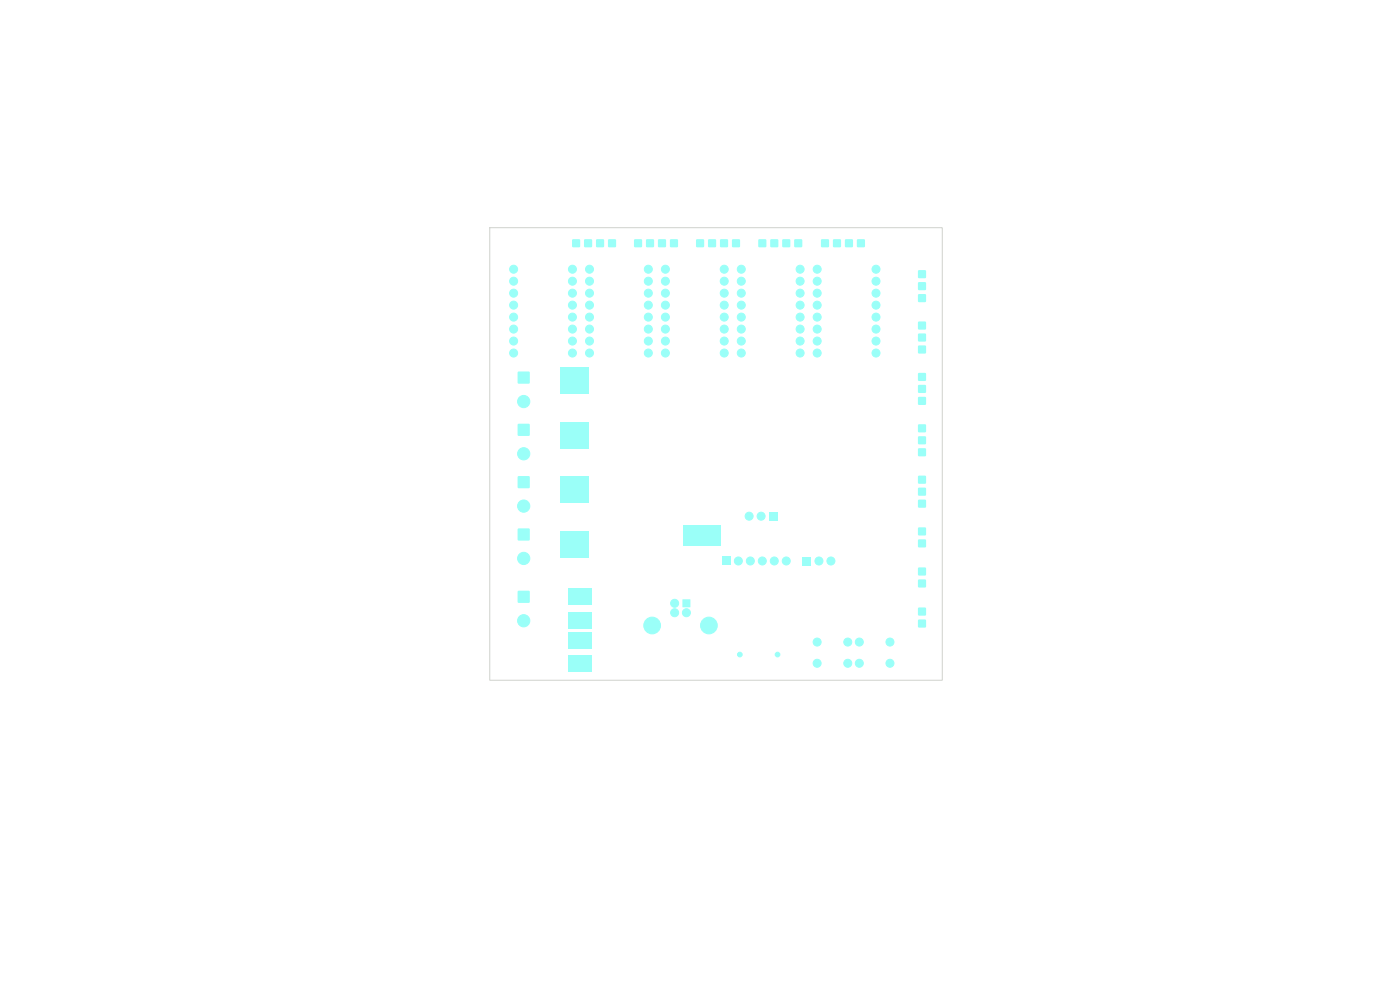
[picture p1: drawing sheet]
<svg xmlns="http://www.w3.org/2000/svg" width="297mm" height="210mm" viewBox="0 0 297 210" stroke-linecap="round" stroke-linejoin="round" font-family="sans-serif">
<path d="M109.9 78.9h2.4v2.4h-2.4z" fill="#9afff8"/>
<circle cx="111.1" cy="85.2" r="1.3" fill="#9afff8" stroke="#9afff8" stroke-width=".21"/>
<g fill="#9afff8">
<path d="M118.9 77.9h6.1v5.6h-6.1z"/>
<path d="M194.8 62.4h1.6v1.6h-1.6z"/>
<path d="M194.8 59.9h1.6v1.6h-1.6z"/>
<path d="M194.8 57.4h1.6v1.6h-1.6z"/>
<path d="M142.2 50.8h1.6v1.6h-1.6z"/>
<path d="M139.6 50.8h1.6v1.6h-1.6z"/>
<path d="M137.1 50.8h1.6v1.6h-1.6z"/>
<path d="M134.6 50.8h1.6v1.6h-1.6z"/>
<path d="M118.8 112.7h6.2v5.6h-6.2z"/>
<path d="M194.8 95.1h1.6v1.6h-1.6z"/>
<path d="M194.8 92.6h1.6v1.6h-1.6z"/>
<path d="M194.8 90.1h1.6v1.6h-1.6z"/>
<path d="M144.8 127.2h1.6v1.6h-1.6z"/>
</g>
<g fill="#9afff8" stroke="#9afff8" stroke-width=".21">
<circle cx="143.1" cy="128" r=".85"/>
<circle cx="143.1" cy="130" r=".85"/>
<circle cx="145.6" cy="130" r=".85"/>
<circle cx="138.3" cy="132.7" r="1.77"/>
<circle cx="150.4" cy="132.7" r="1.77"/>
</g>
<path d="M109.9 90h2.4v2.4h-2.4z" fill="#9afff8"/>
<circle cx="111.1" cy="96.3" r="1.3" fill="#9afff8" stroke="#9afff8" stroke-width=".21"/>
<g fill="#9afff8">
<path d="M194.8 131.5h1.6v1.6h-1.6z"/>
<path d="M194.8 128.9h1.6v1.6h-1.6z"/>
<path d="M194.8 73.3h1.6v1.6h-1.6z"/>
<path d="M194.8 70.8h1.6v1.6h-1.6z"/>
<path d="M194.8 68.3h1.6v1.6h-1.6z"/>
<path d="M168.5 50.8h1.6v1.6h-1.6z"/>
<path d="M166 50.8h1.6v1.6h-1.6z"/>
<path d="M163.5 50.8h1.6v1.6h-1.6z"/>
<path d="M160.9 50.8h1.6v1.6h-1.6z"/>
<path d="M118.8 89.5h6.2v5.6h-6.2z"/>
<path d="M129 50.8h1.6v1.6h-1.6z"/>
<path d="M126.5 50.8h1.6v1.6h-1.6z"/>
<path d="M124 50.8h1.6v1.6h-1.6z"/>
<path d="M121.4 50.8h1.6v1.6h-1.6z"/>
<path d="M194.8 84.2h1.6v1.6h-1.6z"/>
<path d="M194.8 81.7h1.6v1.6h-1.6z"/>
<path d="M194.8 79.2h1.6v1.6h-1.6z"/>
<path d="M194.8 123h1.6v1.6h-1.6z"/>
<path d="M194.8 120.4h1.6v1.6h-1.6z"/>
<path d="M153.2 118.2h1.7v1.7h-1.7z"/>
</g>
<g fill="#9afff8" stroke="#9afff8" stroke-width=".21">
<circle cx="156.6" cy="119" r=".85"/>
<circle cx="159.2" cy="119" r=".85"/>
<circle cx="161.7" cy="119" r=".85"/>
<circle cx="164.3" cy="119" r=".85"/>
<circle cx="166.8" cy="119" r=".85"/>
</g>
<path d="M109.9 125.4h2.4v2.4h-2.4z" fill="#9afff8"/>
<circle cx="111.1" cy="131.7" r="1.3" fill="#9afff8" stroke="#9afff8" stroke-width=".21"/>
<g fill="#9afff8">
<path d="M194.8 106h1.6v1.6h-1.6z"/>
<path d="M194.8 103.5h1.6v1.6h-1.6z"/>
<path d="M194.8 101h1.6v1.6h-1.6z"/>
</g>
<g fill="#9afff8" stroke="#9afff8" stroke-width=".21">
<circle cx="173.4" cy="57.1" r=".85"/>
<circle cx="173.4" cy="59.6" r=".85"/>
<circle cx="173.4" cy="62.2" r=".85"/>
<circle cx="173.4" cy="64.7" r=".85"/>
<circle cx="173.4" cy="67.3" r=".85"/>
<circle cx="173.4" cy="69.8" r=".85"/>
<circle cx="173.4" cy="72.3" r=".85"/>
<circle cx="173.4" cy="74.9" r=".85"/>
<circle cx="185.8" cy="74.9" r=".85"/>
<circle cx="185.8" cy="72.3" r=".85"/>
<circle cx="185.8" cy="69.8" r=".85"/>
<circle cx="185.8" cy="67.3" r=".85"/>
<circle cx="185.8" cy="64.7" r=".85"/>
<circle cx="185.8" cy="62.2" r=".85"/>
<circle cx="185.8" cy="59.6" r=".85"/>
<circle cx="185.8" cy="57.1" r=".85"/>
</g>
<g fill="#9afff8">
<path d="M194.8 114.5h1.6v1.6h-1.6z"/>
<path d="M194.8 111.9h1.6v1.6h-1.6z"/>
</g>
<g fill="#9afff8" stroke="#9afff8" stroke-width=".21">
<circle cx="125.1" cy="57.1" r=".85"/>
<circle cx="125.1" cy="59.6" r=".85"/>
<circle cx="125.1" cy="62.2" r=".85"/>
<circle cx="125.1" cy="64.7" r=".85"/>
<circle cx="125.1" cy="67.3" r=".85"/>
<circle cx="125.1" cy="69.8" r=".85"/>
<circle cx="125.1" cy="72.3" r=".85"/>
<circle cx="125.1" cy="74.9" r=".85"/>
<circle cx="137.5" cy="74.9" r=".85"/>
<circle cx="137.5" cy="72.3" r=".85"/>
<circle cx="137.5" cy="69.8" r=".85"/>
<circle cx="137.5" cy="67.3" r=".85"/>
<circle cx="137.5" cy="64.7" r=".85"/>
<circle cx="137.5" cy="62.2" r=".85"/>
<circle cx="137.5" cy="59.6" r=".85"/>
<circle cx="137.5" cy="57.1" r=".85"/>
</g>
<g fill="#9afff8">
<path d="M181.8 50.8h1.6v1.6h-1.6z"/>
<path d="M179.3 50.8h1.6v1.6h-1.6z"/>
<path d="M176.8 50.8h1.6v1.6h-1.6z"/>
<path d="M174.2 50.8h1.6v1.6h-1.6z"/>
</g>
<g fill="#9afff8" stroke="#9afff8" stroke-width=".21">
<circle cx="157.3" cy="57.1" r=".85"/>
<circle cx="157.3" cy="59.6" r=".85"/>
<circle cx="157.3" cy="62.2" r=".85"/>
<circle cx="157.3" cy="64.7" r=".85"/>
<circle cx="157.3" cy="67.3" r=".85"/>
<circle cx="157.3" cy="69.8" r=".85"/>
<circle cx="157.3" cy="72.3" r=".85"/>
<circle cx="157.3" cy="74.9" r=".85"/>
<circle cx="169.7" cy="74.9" r=".85"/>
<circle cx="169.7" cy="72.3" r=".85"/>
<circle cx="169.7" cy="69.8" r=".85"/>
<circle cx="169.7" cy="67.3" r=".85"/>
<circle cx="169.7" cy="64.7" r=".85"/>
<circle cx="169.7" cy="62.2" r=".85"/>
<circle cx="169.7" cy="59.6" r=".85"/>
<circle cx="169.7" cy="57.1" r=".85"/>
</g>
<path d="M109.9 112.2h2.4v2.4h-2.4z" fill="#9afff8"/>
<g fill="#9afff8" stroke="#9afff8" stroke-width=".21">
<circle cx="111.1" cy="118.5" r="1.3"/>
<circle cx="157" cy="138.9" r=".5"/>
<circle cx="165" cy="138.9" r=".5"/>
</g>
<path d="M145 111.3h8v4.5h-8z" fill="#9afff8"/>
<g fill="#9afff8" stroke="#9afff8" stroke-width=".21">
<circle cx="179.8" cy="140.7" r=".85"/>
<circle cx="173.3" cy="140.7" r=".85"/>
<circle cx="179.8" cy="136.2" r=".85"/>
<circle cx="173.3" cy="136.2" r=".85"/>
</g>
<g fill="#9afff8">
<path d="M120.6 124.9h5v3.5h-5z"/>
<path d="M120.5 129.9h5v3.5h-5z"/>
<path d="M120.5 134.1h5v3.5h-5z"/>
<path d="M120.5 139.1h5v3.5h-5z"/>
</g>
<g fill="#9afff8" stroke="#9afff8" stroke-width=".21">
<circle cx="141.2" cy="57.1" r=".85"/>
<circle cx="141.2" cy="59.6" r=".85"/>
<circle cx="141.2" cy="62.2" r=".85"/>
<circle cx="141.2" cy="64.7" r=".85"/>
<circle cx="141.2" cy="67.3" r=".85"/>
<circle cx="141.2" cy="69.8" r=".85"/>
<circle cx="141.2" cy="72.3" r=".85"/>
<circle cx="141.2" cy="74.9" r=".85"/>
<circle cx="153.6" cy="74.9" r=".85"/>
<circle cx="153.6" cy="72.3" r=".85"/>
<circle cx="153.6" cy="69.8" r=".85"/>
<circle cx="153.6" cy="67.3" r=".85"/>
<circle cx="153.6" cy="64.7" r=".85"/>
<circle cx="153.6" cy="62.2" r=".85"/>
<circle cx="153.6" cy="59.6" r=".85"/>
<circle cx="153.6" cy="57.1" r=".85"/>
<circle cx="109" cy="57.1" r=".85"/>
<circle cx="109" cy="59.6" r=".85"/>
<circle cx="109" cy="62.2" r=".85"/>
<circle cx="109" cy="64.7" r=".85"/>
<circle cx="109" cy="67.3" r=".85"/>
<circle cx="109" cy="69.8" r=".85"/>
<circle cx="109" cy="72.3" r=".85"/>
<circle cx="109" cy="74.9" r=".85"/>
<circle cx="121.4" cy="74.9" r=".85"/>
<circle cx="121.4" cy="72.3" r=".85"/>
<circle cx="121.4" cy="69.8" r=".85"/>
<circle cx="121.4" cy="67.3" r=".85"/>
<circle cx="121.4" cy="64.7" r=".85"/>
<circle cx="121.4" cy="62.2" r=".85"/>
<circle cx="121.4" cy="59.6" r=".85"/>
<circle cx="121.4" cy="57.1" r=".85"/>
</g>
<g fill="#9afff8">
<path d="M118.8 101.1h6.2v5.6h-6.2z"/>
<path d="M170.3 118.2h1.7v1.7h-1.7z"/>
</g>
<g fill="#9afff8" stroke="#9afff8" stroke-width=".21">
<circle cx="173.7" cy="119" r=".85"/>
<circle cx="176.3" cy="119" r=".85"/>
</g>
<g fill="#9afff8">
<path d="M155.3 50.8h1.6v1.6h-1.6z"/>
<path d="M152.8 50.8h1.6v1.6h-1.6z"/>
<path d="M150.3 50.8h1.6v1.6h-1.6z"/>
<path d="M147.7 50.8h1.6v1.6h-1.6z"/>
<path d="M109.9 101.1h2.4v2.4h-2.4z"/>
</g>
<circle cx="111.1" cy="107.4" r="1.3" fill="#9afff8" stroke="#9afff8" stroke-width=".21"/>
<path d="M163.2 108.7h1.7v1.7h-1.7z" fill="#9afff8"/>
<g fill="#9afff8" stroke="#9afff8" stroke-width=".21">
<circle cx="161.5" cy="109.5" r=".85"/>
<circle cx="158.9" cy="109.5" r=".85"/>
<circle cx="188.8" cy="140.7" r=".85"/>
<circle cx="182.3" cy="140.7" r=".85"/>
<circle cx="188.8" cy="136.2" r=".85"/>
<circle cx="182.3" cy="136.2" r=".85"/>
</g>
<path d="M103.9 48.3h96v96h-96z" fill="none" stroke="#d0d2cd" stroke-width=".21"/>
</svg>
